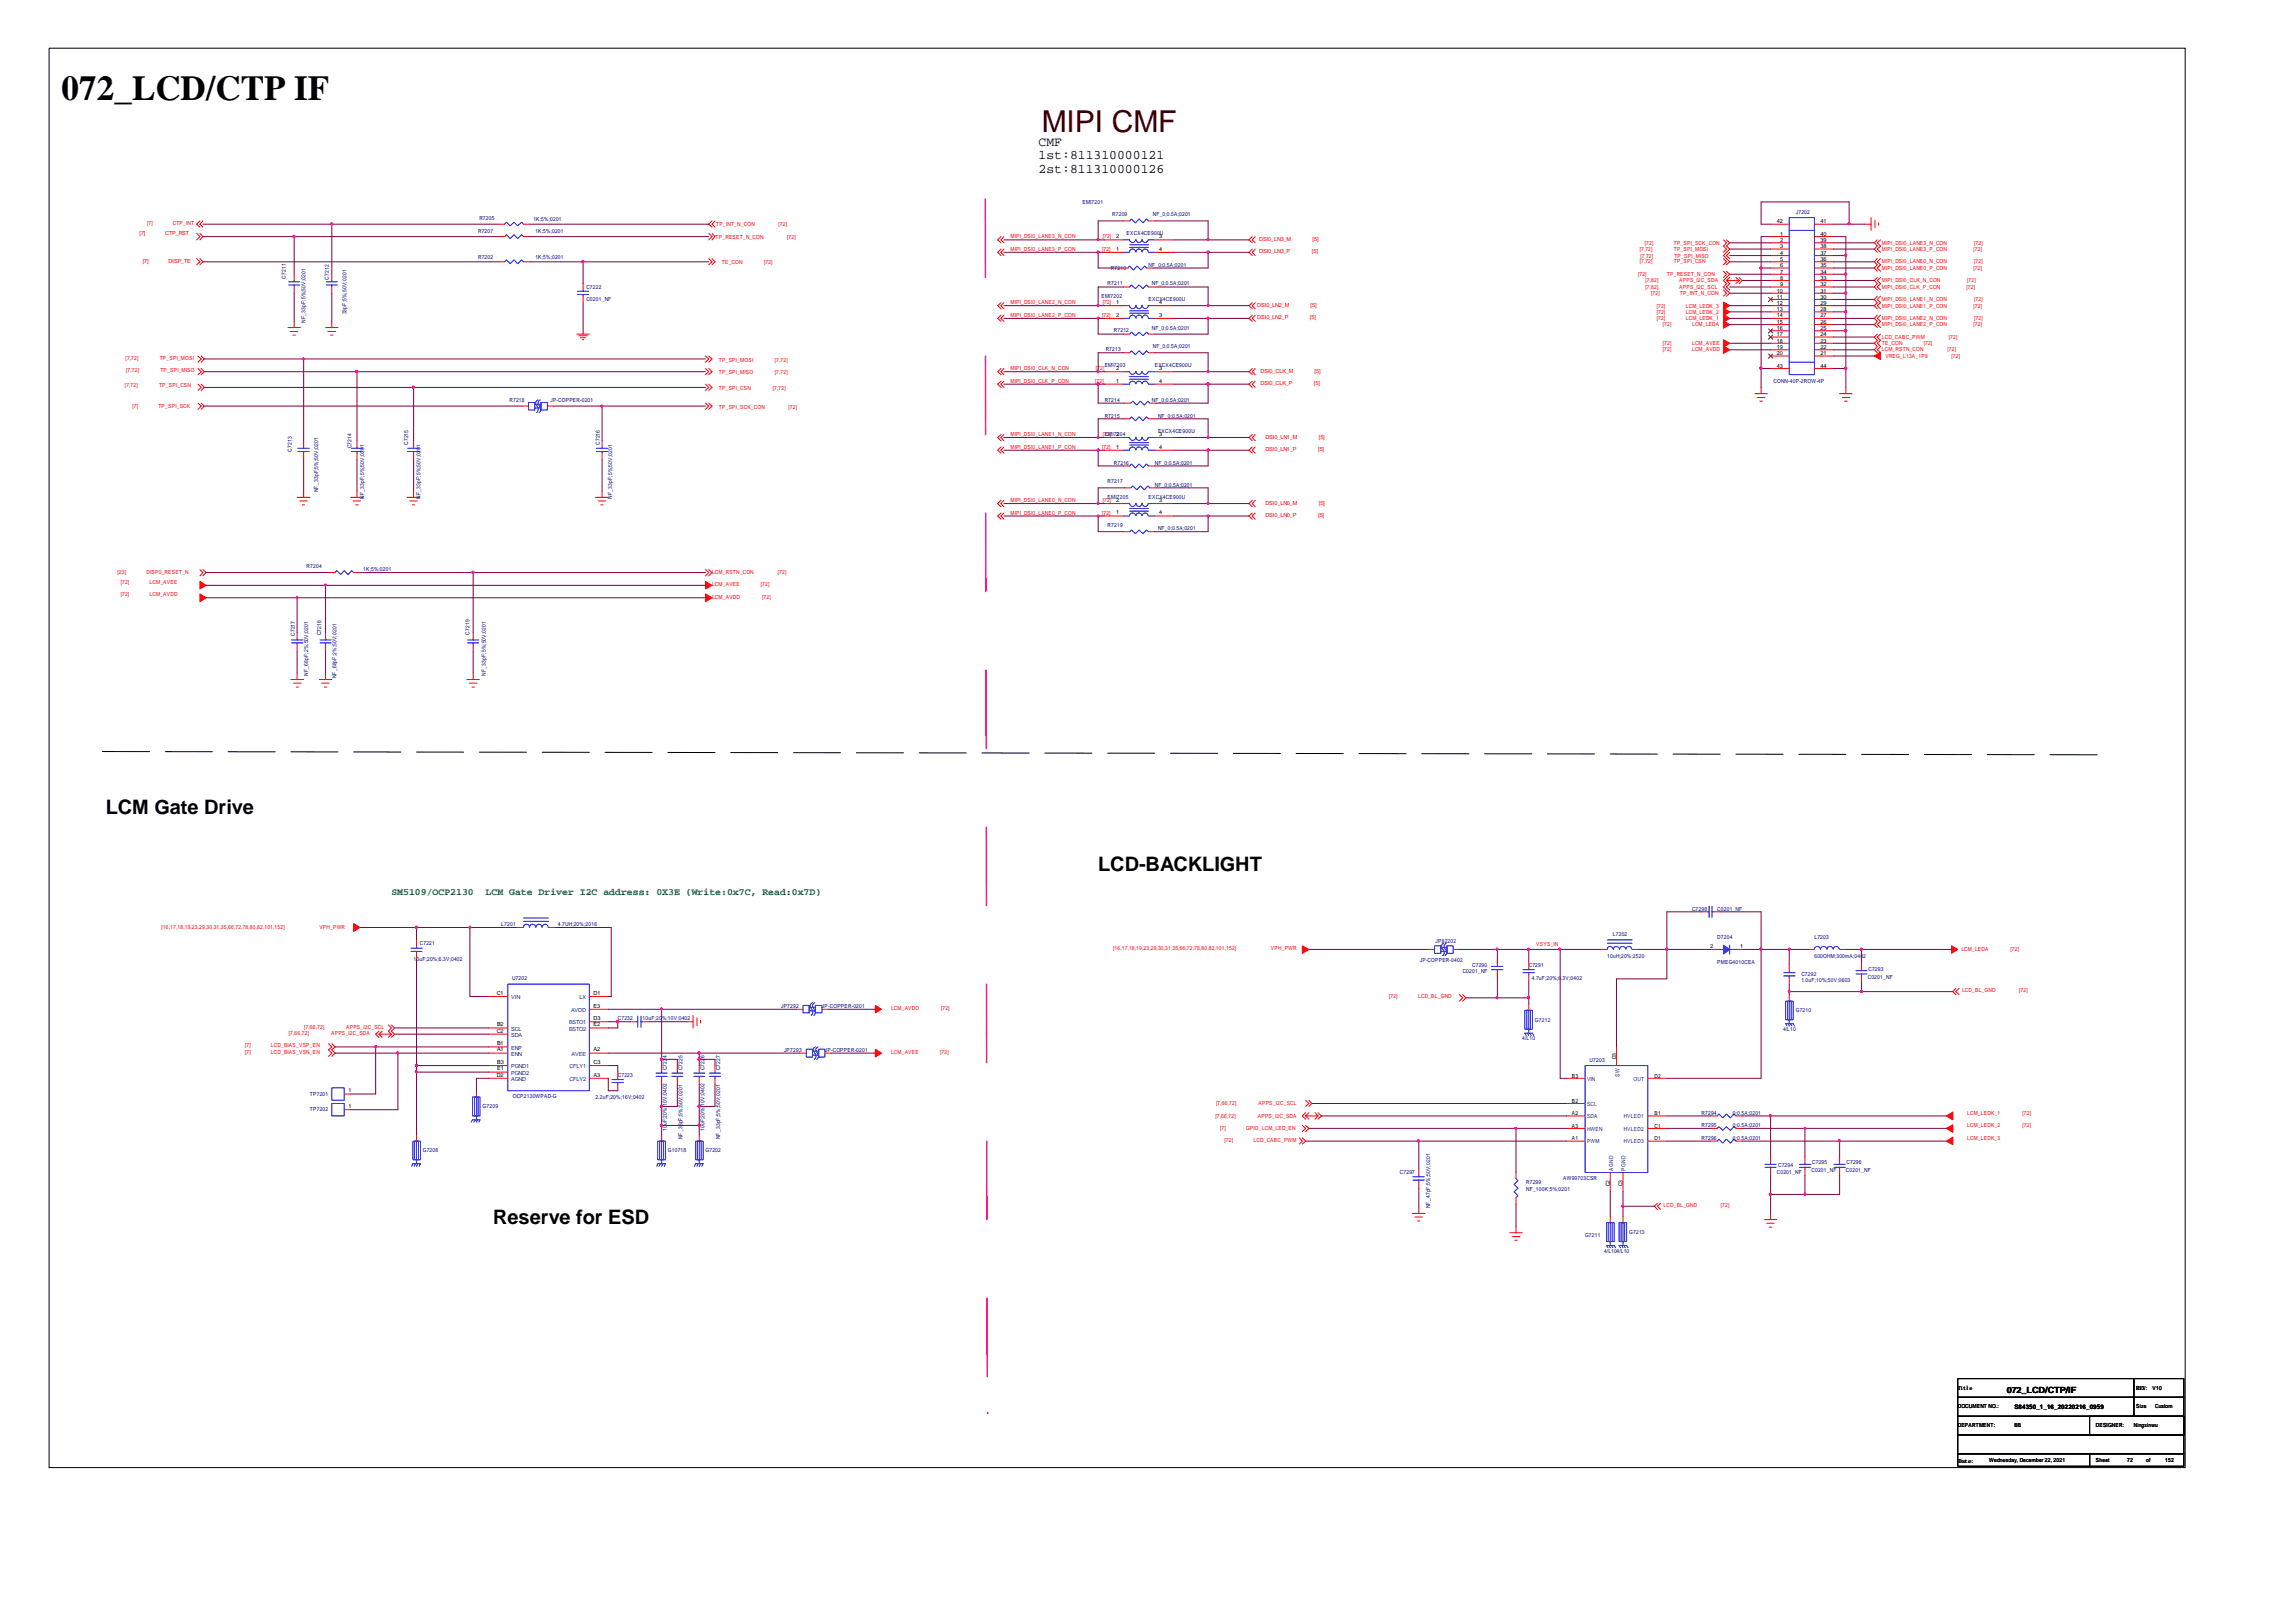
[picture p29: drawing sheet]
<svg xmlns="http://www.w3.org/2000/svg" width="297mm" height="210mm" viewBox="0 0 297 210" stroke-linecap="round" stroke-linejoin="round" font-family="sans-serif">
<defs><g id="words">
<text font-size="4.5" x="8" y="13">072_LCD/CTP IF</text>
<text font-size="3.9" fill="#400000" x="134.8" y="17.1">MIPI CMF</text>
<g font-size="2.6">
<text x="13.7" y="105.4">LCM Gate Drive</text>
<text x="142.1" y="112.7">LCD-BACKLIGHT</text>
<text x="63.8" y="158.4">Reserve for ESD</text>
</g>
<g font-size="1.7">
<text x="134.4" y="18.9">CMF</text>
<text x="134.4" y="20.6">1st:811310000121</text>
<text x="134.4" y="22.3">2st:811310000126</text>
</g>
<g font-size="1.3" fill="#008000">
<text x="50.6" y="115.8">SM5109/OCP2130</text>
<text x="62.8" y="115.8">LCM Gate Driver I2C address: 0X3E (Write:0x7C, Read:0x7D)</text>
</g>
<text font-size="1.1" x="259.6" y="180.2">072_LCD/CTP/IF</text>
<text font-size=".8" x="260.6" y="182.4">S84350_1_16_20220216_0959</text>
<g font-size=".7" fill="#f00">
<text x="19.1" y="29.1">[7]</text>
<text x="22.4" y="29.1">CTP_INT</text>
<text x="92.7" y="29.2">TP_INT_N_CON</text>
<text x="100.7" y="29.2">[72]</text>
<text x="18" y="30.4">[7]</text>
<text x="18.5" y="34">[7]</text>
<text x="21.4" y="30.4">CTP_RST</text>
<text x="21.8" y="34">DISP_TE</text>
<text x="92.6" y="30.9">TP_RESET_N_CON</text>
<text x="93.4" y="34.2">TE_CON</text>
<text x="98.8" y="34.2">[72]</text>
<text x="101.9" y="30.9">[72]</text>
<text x="130.7" y="30.8">MIPI_DSI0_LANE3_N_CON</text>
<text x="130.7" y="32.5">MIPI_DSI0_LANE3_P_CON</text>
<text x="142.6" y="32.5">[72]</text>
<text x="142.7" y="30.8">[72]</text>
<text x="162.9" y="31.2">DSI0_LN3_M</text>
<text x="162.9" y="32.8">DSI0_LN3_P</text>
<text x="169.7" y="32.8">[5]</text>
<text x="169.8" y="31.2">[5]</text>
<text x="211.9" y="35.7">[72]</text>
<text x="212.1" y="32.5">[7,72]</text>
<text x="212.1" y="34.1">[7,72]</text>
<text x="212.2" y="33.4">[7,72]</text>
<text x="212.8" y="31.7">[72]</text>
<text x="215.6" y="35.7">TP_RESET_N_CON</text>
<text x="216.5" y="31.7">TP_SPI_SCK_CON</text>
<text x="216.5" y="32.5">TP_SPI_MOSI</text>
<text x="216.5" y="34.1">TP_SPI_CSN</text>
<text x="216.6" y="33.4">TP_SPI_MISO</text>
<text x="243.5" y="31.7">MIPI_DSI0_LANE3_N_CON</text>
<text x="243.5" y="32.5">MIPI_DSI0_LANE3_P_CON</text>
<text x="243.5" y="34.1">MIPI_DSI0_LANE0_N_CON</text>
<text x="243.5" y="34.9">MIPI_DSI0_LANE0_P_CON</text>
<text x="255.3" y="32.5">[72]</text>
<text x="255.3" y="34.9">[72]</text>
<text x="255.4" y="31.7">[72]</text>
<text x="255.4" y="34.1">[72]</text>
<text x="130.7" y="39.4">MIPI_DSI0_LANE2_N_CON</text>
<text x="130.7" y="41">MIPI_DSI0_LANE2_P_CON</text>
<text x="142.6" y="41">[72]</text>
<text x="142.7" y="39.4">[72]</text>
<text x="162.6" y="39.7">DSI0_LN2_M</text>
<text x="162.6" y="41.3">DSI0_LN2_P</text>
<text x="169.5" y="41.3">[5]</text>
<text x="169.5" y="39.7">[5]</text>
<text x="212.9" y="36.5">[7,82]</text>
<text x="212.9" y="37.4">[7,82]</text>
<text x="213.6" y="38.2">[72]</text>
<text x="214.3" y="40.6">[72]</text>
<text x="214.3" y="41.4">[72]</text>
<text x="214.3" y="39.8">[72]</text>
<text x="217.3" y="36.5">APPS_I2C_SDA</text>
<text x="217.3" y="37.4">APPS_I2C_SCL</text>
<text x="217.3" y="38.2">TP_INT_N_CON</text>
<text x="218.1" y="40.6">LCM_LEDK_2</text>
<text x="218.1" y="41.4">LCM_LEDK_1</text>
<text x="218.1" y="39.8">LCM_LEDK_3</text>
<text x="243.5" y="36.5">MIPI_DSI0_CLK_N_CON</text>
<text x="243.5" y="37.4">MIPI_DSI0_CLK_P_CON</text>
<text x="243.5" y="39">MIPI_DSI0_LANE1_N_CON</text>
<text x="243.5" y="39.8">MIPI_DSI0_LANE1_P_CON</text>
<text x="243.5" y="41.4">MIPI_DSI0_LANE2_N_CON</text>
<text x="254.4" y="37.4">[72]</text>
<text x="254.5" y="36.5">[72]</text>
<text x="255.3" y="39.8">[72]</text>
<text x="255.4" y="39">[72]</text>
<text x="255.4" y="41.4">[72]</text>
<text x="16.3" y="46.6">[7,72]</text>
<text x="20.7" y="46.6">TP_SPI_MOSI</text>
<text x="93" y="46.8">TP_SPI_MOSI</text>
<text x="100.2" y="46.8">[7,72]</text>
<text x="130.7" y="47.9">MIPI_DSI0_CLK_N_CON</text>
<text x="141.8" y="47.9">[72]</text>
<text x="215.1" y="42.2">[72]</text>
<text x="215.1" y="44.7">[72]</text>
<text x="215.1" y="45.5">[72]</text>
<text x="218.9" y="42.2">LCM_LEDA</text>
<text x="218.9" y="44.7">LCM_AVEE</text>
<text x="218.9" y="45.5">LCM_AVDD</text>
<text x="243.5" y="42.2">MIPI_DSI0_LANE2_P_CON</text>
<text x="243.5" y="43.9">LCD_CABC_PWM</text>
<text x="243.5" y="44.7">TE_CON</text>
<text x="243.5" y="45.5">LCM_RSTN_CON</text>
<text x="243.9" y="46.3">VREG_L13A_1P8</text>
<text x="248.9" y="44.7">[72]</text>
<text x="252" y="45.5">[72]</text>
<text x="252.1" y="43.9">[72]</text>
<text x="252.5" y="46.3">[72]</text>
<text x="255.3" y="42.2">[72]</text>
<text x="16.2" y="50.1">[7,72]</text>
<text x="16.3" y="48.1">[7,72]</text>
<text x="17.1" y="52.8">[7]</text>
<text x="20.5" y="52.8">TP_SPI_SCK</text>
<text x="20.6" y="50.1">TP_SPI_CSN</text>
<text x="20.7" y="48.1">TP_SPI_MISO</text>
<text x="93" y="48.4">TP_SPI_MISO</text>
<text x="93" y="50.4">TP_SPI_CSN</text>
<text x="93" y="52.9">TP_SPI_SCK_CON</text>
<text x="100" y="50.4">[7,72]</text>
<text x="100.2" y="48.4">[7,72]</text>
<text x="102" y="52.9">[72]</text>
<text x="130.7" y="49.5">MIPI_DSI0_CLK_P_CON</text>
<text x="141.7" y="49.5">[72]</text>
<text x="163.1" y="48.2">DSI0_CLK_M</text>
<text x="163.1" y="49.9">DSI0_CLK_P</text>
<text x="170" y="49.9">[5]</text>
<text x="170.1" y="48.2">[5]</text>
<text x="130.7" y="56.4">MIPI_DSI0_LANE1_N_CON</text>
<text x="130.7" y="58.1">MIPI_DSI0_LANE1_P_CON</text>
<text x="142.6" y="58.1">[72]</text>
<text x="142.7" y="56.4">[72]</text>
<text x="163.7" y="56.8">DSI0_LN1_M</text>
<text x="163.7" y="58.4">DSI0_LN1_P</text>
<text x="170.5" y="58.4">[5]</text>
<text x="170.6" y="56.8">[5]</text>
<text x="130.7" y="65">MIPI_DSI0_LANE0_N_CON</text>
<text x="142.7" y="65">[72]</text>
<text x="163.7" y="65.3">DSI0_LN0_M</text>
<text x="170.6" y="65.3">[5]</text>
<text x="130.7" y="66.6">MIPI_DSI0_LANE0_P_CON</text>
<text x="142.6" y="66.6">[72]</text>
<text x="163.7" y="66.9">DSI0_LN0_P</text>
<text x="170.5" y="66.9">[5]</text>
<text x="15.2" y="74.3">[23]</text>
<text x="15.6" y="75.5">[72]</text>
<text x="15.6" y="77.2">[72]</text>
<text x="19" y="74.3">DISP0_RESET_N</text>
<text x="19.3" y="75.5">LCM_AVEE</text>
<text x="19.3" y="77.2">LCM_AVDD</text>
<text x="92.1" y="74.3">LCM_RSTN_CON</text>
<text x="92.1" y="75.9">LCM_AVEE</text>
<text x="92.1" y="77.5">LCM_AVDD</text>
<text x="98.4" y="75.9">[72]</text>
<text x="98.6" y="77.5">[72]</text>
<text x="100.6" y="74.3">[72]</text>
<text x="20.9" y="120.2">[16,17,18,19,23,29,30,31,35,66,72,78,80,82,101,152]</text>
<text x="41.3" y="120.2">VPH_PWR</text>
<text x="144" y="123">[16,17,18,19,23,29,30,31,35,66,72,78,80,82,101,152]</text>
<text x="164.4" y="123">VPH_PWR</text>
<text x="198.8" y="122.5">VSYS_IN</text>
<text x="253.7" y="123.1">LCM_LEDA</text>
<text x="260.1" y="123.1">[72]</text>
<text x="115.3" y="130.7">LCM_AVDD</text>
<text x="121.8" y="130.7">[72]</text>
<text x="179.7" y="129.2">[72]</text>
<text x="183.5" y="129.2">LCD_BL_GND</text>
<text x="253.8" y="128.4">LCD_BL_GND</text>
<text x="261.2" y="128.4">[72]</text>
<text x="31.7" y="135.5">[7]</text>
<text x="31.7" y="136.4">[7]</text>
<text x="35.1" y="135.5">LCD_BIAS_VSP_EN</text>
<text x="35.1" y="136.4">LCD_BIAS_VSN_EN</text>
<text x="37.4" y="133.9">[7,66,72]</text>
<text x="39.4" y="133.1">[7,66,72]</text>
<text x="42.8" y="133.9">APPS_I2C_SDA</text>
<text x="44.8" y="133.1">APPS_I2C_SCL</text>
<text x="115.3" y="136.4">LCM_AVEE</text>
<text x="121.6" y="136.4">[72]</text>
<text x="157.4" y="143">[7,66,72]</text>
<text x="162.8" y="143">APPS_I2C_SCL</text>
<text x="157.3" y="144.7">[7,66,72]</text>
<text x="157.9" y="146.3">[7]</text>
<text x="158.4" y="147.8">[72]</text>
<text x="161.2" y="146.3">GPIO_LCM_LED_EN</text>
<text x="162.2" y="147.8">LCD_CABC_PWM</text>
<text x="162.7" y="144.7">APPS_I2C_SDA</text>
<text x="254.5" y="144.2">LCM_LEDK_1</text>
<text x="254.5" y="145.9">LCM_LEDK_2</text>
<text x="254.5" y="147.5">LCM_LEDK_3</text>
<text x="261.7" y="144.2">[72]</text>
<text x="261.7" y="145.9">[72]</text>
<text x="215.2" y="156.2">LCD_BL_GND</text>
<text x="222.6" y="156.2">[72]</text>
</g>
<g font-size=".7" fill="#000080">
<text x="62" y="28.4">R7205</text>
<text x="69" y="28.6">1K;5%;0201</text>
<text x="140" y="26.4">EMI7201</text>
<text x="143.9" y="28">R7209</text>
<text x="149.1" y="28">NF_0;0.5A;0201</text>
<text x="232.3" y="27.7">J7202</text>
<text x="61.8" y="30.2">R7207</text>
<text x="61.8" y="33.5">R7202</text>
<text x="69.3" y="30.2">1K;5%;0201</text>
<text x="69.3" y="33.5">1K;5%;0201</text>
<text x="143.7" y="34.9">R7210</text>
<text x="145.8" y="30.5">EXCX4CE900U</text>
<text x="148.6" y="34.5">NF_0;0.5A;0201</text>
<text x="37" y="36.1" transform="rotate(-90 37 36.1)">C7211</text>
<text x="39.5" y="41.8" transform="rotate(-90 39.5 41.8)">NF_33pF;5%;50V;0201</text>
<text x="42.5" y="36.2" transform="rotate(-90 42.5 36.2)">C7212</text>
<text x="44.8" y="40.7" transform="rotate(-90 44.8 40.7)">33pF;5%;50V;0201</text>
<text x="75.9" y="37.4">C7222</text>
<text x="75.9" y="39">C0201_NF</text>
<text x="142.5" y="38.6">EMI7202</text>
<text x="143.3" y="36.9">R7211</text>
<text x="148.6" y="39">EXCX4CE900U</text>
<text x="149" y="36.9">NF_0;0.5A;0201</text>
<text x="142.9" y="47.5">EMI7203</text>
<text x="143" y="45.5">R7213</text>
<text x="144.1" y="43">R7212</text>
<text x="149" y="42.6">NF_0;0.5A;0201</text>
<text x="149.1" y="45.1">NF_0;0.5A;0201</text>
<text x="149.4" y="47.5">EXCX4CE900U</text>
<text x="65.9" y="52">R7218</text>
<text x="71.2" y="52">JP-COPPER-0201</text>
<text x="142.9" y="52">R7214</text>
<text x="149" y="52">NF_0;0.5A;0201</text>
<text x="229.4" y="49.5">CONN-40P-2ROW-4P</text>
<text x="37.8" y="58.4" transform="rotate(-90 37.8 58.4)">C7213</text>
<text x="45.5" y="58" transform="rotate(-90 45.5 58)">C7214</text>
<text x="52.8" y="57.6" transform="rotate(-90 52.8 57.6)">C7215</text>
<text x="77.6" y="57.6" transform="rotate(-90 77.6 57.6)">C7216</text>
<text x="142.9" y="56.4">EMI7204</text>
<text x="142.9" y="54">R7215</text>
<text x="149.8" y="56.1">EXCX4CE900U</text>
<text x="149.8" y="54">NF_0;0.5A;0201</text>
<text x="41.1" y="63.7" transform="rotate(-90 41.1 63.7)">NF_33pF;5%;50V;0201</text>
<text x="47.1" y="64.5" transform="rotate(-90 47.1 64.5)">NF_33pF;5%;50V;0201</text>
<text x="54.4" y="64.5" transform="rotate(-90 54.4 64.5)">NF_33pF;5%;50V;0201</text>
<text x="79.2" y="64.5" transform="rotate(-90 79.2 64.5)">NF_33pF;5%;50V;0201</text>
<text x="143.3" y="64.6">EMI7205</text>
<text x="143.3" y="62.5">R7217</text>
<text x="144.1" y="60.1">R7216</text>
<text x="148.6" y="64.6">EXCX4CE900U</text>
<text x="149.4" y="60.1">NF_0;0.5A;0201</text>
<text x="149.4" y="63">NF_0;0.5A;0201</text>
<text x="143.3" y="68.3">R7219</text>
<text x="149.8" y="68.6">NF_0;0.5A;0201</text>
<text x="39.7" y="73.5">R7204</text>
<text x="47" y="73.9">1K;5%;0201</text>
<text x="38.1" y="82.3" transform="rotate(-90 38.1 82.3)">C7217</text>
<text x="41.6" y="82.2" transform="rotate(-90 41.6 82.2)">C7218</text>
<text x="60.7" y="82.1" transform="rotate(-90 60.7 82.1)">C7219</text>
<text x="39.9" y="87.4" transform="rotate(-90 39.9 87.4)">NF_68pF;2%;50V;0201</text>
<text x="43.5" y="87.8" transform="rotate(-90 43.5 87.8)">NF_68pF;2%;50V;0201</text>
<text x="62.9" y="87.4" transform="rotate(-90 62.9 87.4)">NF_33pF;5%;50V;0201</text>
<text x="64.9" y="119.9">L7201</text>
<text x="72.2" y="119.9">4.7UH;20%;2016</text>
<text x="218.9" y="117.8">C7298</text>
<text x="222.2" y="117.8">C0201_NF</text>
<text x="53.5" y="124.3">10uF;20%;6.3V;0402</text>
<text x="54.3" y="122.3">C7221</text>
<text x="183.7" y="124.5">JP-COPPER-0402</text>
<text x="185.7" y="122">JP82202</text>
<text x="189.2" y="126">C0201_NF</text>
<text x="190.5" y="125.2">C7290</text>
<text x="197.8" y="125.2">C7291</text>
<text x="207.9" y="124">10uH;20%;2520</text>
<text x="208.7" y="121.1">L7202</text>
<text x="222.2" y="121.5">D7204</text>
<text x="222.2" y="124.8">PMEG4010CEA</text>
<text x="234.7" y="121.5">L7203</text>
<text x="234.7" y="124">600OHM;300mA;0402</text>
<text x="241.7" y="125.6">C7293</text>
<text x="66.3" y="126.8">U7202</text>
<text x="101" y="130.4">JP7292</text>
<text x="106.3" y="130.4">JP-COPPER-0201</text>
<text x="198.2" y="126.8">4.7uF;20%;6</text>
<text x="202" y="126.8">.3V;0402</text>
<text x="232.3" y="131">G7210</text>
<text x="233" y="126.3">C7292</text>
<text x="233" y="127.1">1.0uF;10%;50V;0603</text>
<text x="241.6" y="126.7">C0201_NF</text>
<text x="79.9" y="132.1">C7232</text>
<text x="83.1" y="132.1">10uF;20%;10V;0402</text>
<text x="101.4" y="136.1">JP7293</text>
<text x="106.7" y="136.1">JP-COPPER-0201</text>
<text x="196.9" y="134.6">4/L10</text>
<text x="198.6" y="132.2">G7212</text>
<text x="205.7" y="137.4">U7203</text>
<text x="230.7" y="133.4">4/L10</text>
<text x="40.1" y="141.8">TP7201</text>
<text x="40.1" y="143.8">TP7202</text>
<text x="62.4" y="143.4">G7209</text>
<text x="66.3" y="142.1">OCP2130WPAD-G</text>
<text x="77" y="142.2">2.2uF;20%;16V;0402</text>
<text x="79.9" y="139.4">C7223</text>
<text x="86.3" y="143.1" transform="rotate(-90 86.3 143.1)">10V;0402</text>
<text x="86.3" y="138.5" transform="rotate(-90 86.3 138.5)">C7224</text>
<text x="88.3" y="138.5" transform="rotate(-90 88.3 138.5)">C7225</text>
<text x="91.1" y="143.1" transform="rotate(-90 91.1 143.1)">10V;0402</text>
<text x="91.1" y="138.5" transform="rotate(-90 91.1 138.5)">C7226</text>
<text x="93.2" y="138.5" transform="rotate(-90 93.2 138.5)">C7227</text>
<text x="54.7" y="149.1">G7208</text>
<text x="86.3" y="146.4" transform="rotate(-90 86.3 146.4)">10uF;20%;</text>
<text x="86.4" y="149.1">G10718</text>
<text x="88.3" y="147.4" transform="rotate(-90 88.3 147.4)">NF_33pF;5%;50V;0201</text>
<text x="91.1" y="146.4" transform="rotate(-90 91.1 146.4)">10uF;20%;</text>
<text x="91.3" y="149.1">G7202</text>
<text x="93.2" y="147.4" transform="rotate(-90 93.2 147.4)">NF_33pF;5%;50V;0201</text>
<text x="220.1" y="147.5">R7296</text>
<text x="220.1" y="144.2">R7294</text>
<text x="220.1" y="145.9">R7295</text>
<text x="224.2" y="147.5">0;0.5A;0201</text>
<text x="224.2" y="144.2">0;0.5A;0201</text>
<text x="224.2" y="145.9">0;0.5A;0201</text>
<text x="181.1" y="151.9">C7297</text>
<text x="197.4" y="153.2">R7299</text>
<text x="197.4" y="154.1">NF_100K;5%;0201</text>
<text x="202.2" y="152.8">AW99703CSR</text>
<text x="229.9" y="151.9">C0201_NF</text>
<text x="230" y="151">C7294</text>
<text x="234.4" y="151.7">C0201_NF</text>
<text x="234.4" y="150.6">C7295</text>
<text x="238.8" y="151.7">C0201_NF</text>
<text x="238.9" y="150.6">C7296</text>
<text x="185" y="156.4" transform="rotate(-90 185 156.4)">NF_47pF;5%;50V;0201</text>
<text x="205.1" y="160.1">G7211</text>
<text x="210.8" y="159.7">G7213</text>
<text x="207.5" y="162.1">4/L104/L10</text>
</g>
<g font-size=".7">
<text x="229.9" y="28.9">42</text>
<text x="235.5" y="28.9">41</text>
<text x="144.4" y="32.4">1</text>
<text x="144.4" y="30.8">2</text>
<text x="149.9" y="32.4">4</text>
<text x="149.9" y="30.8">3</text>
<text x="230.3" y="30.5">1</text>
<text x="230.3" y="31.3">2</text>
<text x="230.3" y="32.1">3</text>
<text x="230.3" y="32.9">4</text>
<text x="230.3" y="33.8">5</text>
<text x="230.3" y="34.6">6</text>
<text x="230.3" y="35.4">7</text>
<text x="235.5" y="35.4">34</text>
<text x="235.5" y="34.6">35</text>
<text x="235.5" y="33.8">36</text>
<text x="235.5" y="32.9">37</text>
<text x="235.5" y="32.1">38</text>
<text x="235.5" y="31.3">39</text>
<text x="235.5" y="30.5">40</text>
<text x="144.4" y="39.3">1</text>
<text x="144.4" y="41">2</text>
<text x="149.9" y="39.3">4</text>
<text x="149.9" y="41">3</text>
<text x="229.9" y="37.9">10</text>
<text x="229.9" y="38.7">11</text>
<text x="229.9" y="39.5">12</text>
<text x="229.9" y="40.3">13</text>
<text x="229.9" y="41.1">14</text>
<text x="229.9" y="41.9">15</text>
<text x="230.3" y="36.2">8</text>
<text x="230.3" y="37">9</text>
<text x="235.5" y="41.9">26</text>
<text x="235.5" y="41.1">27</text>
<text x="235.5" y="40.3">28</text>
<text x="235.5" y="39.5">29</text>
<text x="235.5" y="38.7">30</text>
<text x="235.5" y="37.9">31</text>
<text x="235.5" y="37">32</text>
<text x="235.5" y="36.2">33</text>
<text x="144.4" y="47.9">2</text>
<text x="149.9" y="47.9">3</text>
<text x="229.9" y="42.7">16</text>
<text x="229.9" y="43.5">17</text>
<text x="229.9" y="44.3">18</text>
<text x="229.9" y="45.1">19</text>
<text x="229.9" y="46">20</text>
<text x="229.9" y="47.6">43</text>
<text x="235.5" y="46">21</text>
<text x="235.5" y="45.1">22</text>
<text x="235.5" y="44.3">23</text>
<text x="235.5" y="43.5">24</text>
<text x="235.5" y="42.7">25</text>
<text x="235.5" y="47.6">44</text>
<text x="144.4" y="49.5">1</text>
<text x="149.9" y="49.5">4</text>
<text x="144.4" y="58.1">1</text>
<text x="144.4" y="56.4">2</text>
<text x="149.9" y="58.1">4</text>
<text x="149.9" y="56.4">3</text>
<text x="144.4" y="65">2</text>
<text x="149.9" y="65">3</text>
<text x="144.4" y="66.6">1</text>
<text x="149.9" y="66.6">4</text>
<text x="221.2" y="122.7">2</text>
<text x="225.1" y="122.7">1</text>
<text x="64.3" y="128.7">C1</text>
<text x="76.8" y="130.4">E3</text>
<text x="76.8" y="128.7">D1</text>
<text x="64.3" y="133.6">C2</text>
<text x="64.3" y="136.1">A1</text>
<text x="64.3" y="135.3">B1</text>
<text x="64.3" y="132.8">B2</text>
<text x="64.3" y="137.7">B3</text>
<text x="76.8" y="136.1">A2</text>
<text x="76.8" y="132">D3</text>
<text x="76.8" y="132.8">E2</text>
<text x="76.8" y="137.7">C3</text>
<text x="209.1" y="137.1" transform="rotate(-90 209.1 137.1)">D3</text>
<text x="45.1" y="141.4">1</text>
<text x="45.1" y="143.4">1</text>
<text x="64.3" y="139.3">D2</text>
<text x="64.3" y="138.5">E1</text>
<text x="76.8" y="139.3">A3</text>
<text x="203.4" y="142.7">B2</text>
<text x="203.4" y="139.5">B3</text>
<text x="214" y="139.5">D2</text>
<text x="203.4" y="147.6">A1</text>
<text x="203.4" y="144.3">A2</text>
<text x="203.4" y="145.9">A3</text>
<text x="214" y="144.3">B1</text>
<text x="214" y="145.9">C1</text>
<text x="214" y="147.6">D1</text>
<text x="208.3" y="153.5" transform="rotate(-90 208.3 153.5)">C2</text>
<text x="209.9" y="153.5" transform="rotate(-90 209.9 153.5)">C3</text>
<text x="253.3" y="179.9">Title</text>
<text x="276.4" y="179.9">REV: V10</text>
<text x="253.3" y="182.3">DOCUMENT NO.:</text>
<text x="253.3" y="184.7">DEPARTMENT:</text>
<text x="260.6" y="184.7">BB</text>
<text x="271.1" y="184.7">DESIGNER:</text>
<text x="276.1" y="184.7">Ningxinwu</text>
<text x="276.4" y="182.3">Size</text>
<text x="278.8" y="182.3">Custom</text>
<text x="253.4" y="189.3">Date:</text>
<text x="257.3" y="189.2">Wednesday, December 22, 2021</text>
<text x="271.1" y="189.2">Sheet</text>
<text x="275.2" y="189.2">72</text>
<text x="277.7" y="189.2">of</text>
<text x="280.1" y="189.2">152</text>
</g>
<g font-size=".7" fill="#004080">
<text x="66.1" y="129.3">VIN</text>
<text x="73.9" y="131">AVDD</text>
<text x="75" y="129.3">LX</text>
<text x="66.1" y="136.6">ENN</text>
<text x="66.1" y="135.8">ENP</text>
<text x="66.1" y="133.4">SCL</text>
<text x="66.1" y="134.2">SDA</text>
<text x="73.6" y="132.6">BSTO1</text>
<text x="73.6" y="133.4">BSTO2</text>
<text x="74" y="136.6">AVEE</text>
<text x="66.1" y="138.2">PGND1</text>
<text x="66.1" y="139.9">AGND</text>
<text x="66.1" y="139.1">PGND2</text>
<text x="73.7" y="139.9">CFLY2</text>
<text x="73.7" y="138.2">CFLY1</text>
<text x="205.3" y="143.1">SCL</text>
<text x="205.3" y="139.8">VIN</text>
<text x="209.5" y="139.4" transform="rotate(-90 209.5 139.4)">SW</text>
<text x="211.3" y="139.8">OUT</text>
<text x="205.3" y="148">PWM</text>
<text x="205.3" y="144.7">SDA</text>
<text x="205.3" y="146.4">HWEN</text>
<text x="210.1" y="144.7">HVLED1</text>
<text x="210.1" y="146.4">HVLED2</text>
<text x="210.1" y="148">HVLED3</text>
<text x="208.7" y="151.5" transform="rotate(-90 208.7 151.5)">AGND</text>
<text x="210.3" y="151.5" transform="rotate(-90 210.3 151.5)">PGND</text>
</g>
</g></defs>
<path d="M6.3 6.2h276.4v183.7h-276.4zM253.3 178.4h22.8v2.4h-22.8zM276.1 178.4h6.4v2.4h-6.4zM253.3 180.8h22.8v2.5h-22.8zM253.3 188.1h17v1.7h-17zM253.3 185.7h29.2v2.4h-29.2zM253.3 183.3h29.2v2.4h-29.2zM270.3 188.1h12.2v1.7h-12.2zM270.3 183.3h12.2v2.4h-12.2zM276.1 180.8h6.4v2.5h-6.4z" fill="none" stroke="#000" stroke-width=".13"/>
<path d="M127.5 25.8l.2 157.1M127.7 182.9h.1" fill="none" stroke="#f0f" stroke-width=".21" stroke-dasharray="10.2 10.2"/>
<path d="M271.3 97.7l-259.7-.4" fill="none" stroke="#000" stroke-width=".13" stroke-dasharray="6.1 2"/>
<g fill="none" stroke="#f00" stroke-width=".13">
<path d="M25.4 30.2l.5 .4-.5 .4M25.4 33.5l.5 .4-.5 .4M25.9 30.2l.3 .4-.3 .4M25.9 33.5l.3 .4-.3 .4M25.9 28.6l-.5 .4 .5 .4M26.2 28.6l-.3 .4 .3 .4M38.1 35.5v.8M38.1 37.1v.8M42.9 35.5v.8M42.9 37.1v.8M64.5 29h.8M64.5 30.6h.8"/>
<path d="M64.5 33.9h.8M67.7 29h.8M67.7 30.6h.8M67.7 33.9h.8M75.4 36.7v.8M75.4 38.3v.9M91.7 30.2l.4 .4-.4 .4M91.7 33.5l.4 .4-.4 .4M92.1 30.2l.4 .4-.4 .4M92.1 33.5l.4 .4-.4 .4M92.1 28.6l-.4 .4 .4 .4M92.5 28.6l-.4 .4 .4 .4"/>
<path d="M129.5 30.6l-.4 .4 .4 .4M129.5 32.2l-.4 .5 .4 .4M129.5 39.2l-.4 .4 .4 .4M129.9 30.6l-.4 .4 .4 .4M129.9 32.2l-.4 .5 .4 .4M129.9 39.2l-.4 .4 .4 .4M142.9 39.6h2.4M142.9 32.7h2.4M142.9 31h2.4M145.1 34.7h.8M145.3 37.1h.8M145.3 28.6h.8"/>
<path d="M148.3 34.7h.8M148.6 37.1h.8M148.6 28.6h.8M149.4 39.6h2.4M149.4 32.7h2.4M149.4 31h2.4M162 30.6l-.4 .4 .4 .4M162 32.2l-.4 .5 .4 .4M162 39.2l-.4 .4 .4 .4M162.4 30.6l-.4 .4 .4 .4M162.4 32.2l-.4 .5 .4 .4M162.4 39.2l-.4 .4 .4 .4"/>
<path d="M223 31l.4 .4-.4 .4 .4 .4-.4 .5M223 33.5l.4 .4-.4 .4M223 35.1l.4 .4-.4 .4M223 37.5l.4 .4-.4 .4M223.4 36.3l.4 .4-.4 .4 .4 .4M223.4 36.3h1.6M223.4 31l.4 .4-.4 .4 .4 .4-.8 .9 .8 .8-.4 .4M223.4 35.1l.4 .4-.8 .8 .4 .4-.4 .4 .8 .8-.4 .4M223.8 32.7l-.4 .4 .4 .4M223.8 35.9l-.4 .4M224.6 35.9l.4 .4M225 36.3l-.4 .4"/>
<path d="M225 35.9l.4 .4-.4 .4M229.1 29h2.4M229.1 36.3h2.4M229.1 30.6h2.4M229.1 37.1h2.4M229.1 39.6h2.4M229.1 33.9h2.4M229.1 31.4h2.4M229.1 32.2h2.4M229.1 33.1h2.4M229.1 34.7h2.4M229.1 35.5h2.4"/>
<path d="M229.1 37.9h2.4M229.1 38.7h2.4M234.7 29h2.5M234.7 36.3h2.5M234.7 30.6h2.5M234.7 37.1h2.5M234.7 39.6h2.5M234.7 33.9h2.5M234.7 31.4h2.5M234.7 32.2h2.5M234.7 33.1h2.5M234.7 34.7h2.5"/>
<path d="M234.7 35.5h2.5M234.7 37.9h2.5M234.7 38.7h2.5M241.3 29h.8M242.1 28.2v1.6M242.6 28.5v1M242.9 31l-.4 .4 .4 .4-.4 .4 .4 .5M242.9 33.5l-.4 .4 .4 .4-.4 .4 .4 .4M242.9 35.9l-.4 .4 .4 .4-.4 .4 .4 .4M242.9 38.3l-.4 .4 .4 .5-.4 .4 .4 .4M243 28.8v.3M243.3 31l-.4 .4 .4 .4-.4 .4 .4 .5"/>
<path d="M243.3 33.5l-.4 .4 .4 .4-.4 .4 .4 .4M243.3 35.9l-.4 .4 .4 .4-.4 .4 .4 .4M243.3 38.3l-.4 .4 .4 .5-.4 .4 .4 .4M25.6 46.1l.4 .4-.4 .4M25.6 47.7l.4 .4-.4 .4M25.6 49.7l.4 .4-.4 .4M25.6 52.2l.4 .3-.4 .5M26 46.1l.4 .4-.4 .4M26 47.7l.4 .4-.4 .4M26 49.7l.4 .4-.4 .4M26 52.2l.4 .3-.4 .5M37.3 42.4h1.6"/>
<path d="M37.5 42.9h1M37.9 43.4h.3M38.1 41.6v.8M39.3 57v.8M39.3 58.6v.9M42.1 42.4h1.6M42.4 42.9h1M42.8 43.4h.3M42.9 41.6v.8M46.2 57v.8M46.2 58.6v.9M53.5 57v.8"/>
<path d="M53.5 58.6v.9M67.6 52.5h.8M70.8 52.5h.8M74.6 43.2h1.6M74.9 43.4h1.1M75.1 43.7h.7M75.4 44h.1M77.9 57v.8M77.9 58.6v.9M91.3 46.1l.4 .4-.4 .4M91.3 47.7l.4 .4-.4 .4M91.3 49.7l.4 .4-.4 .4"/>
<path d="M91.3 52.2l.4 .3-.4 .5M91.7 46.1l.4 .4-.4 .4M91.7 47.7l.4 .4-.4 .4M91.7 49.7l.4 .4-.4 .4M91.7 52.2l.4 .3-.4 .5M129.5 40.8l-.4 .4 .4 .4M129.5 47.7l-.4 .4 .4 .4M129.5 49.3l-.4 .4 .4 .4M129.5 56.2l-.4 .4 .4 .4M129.5 57.8l-.4 .5 .4 .3M129.9 40.8l-.4 .4 .4 .4M129.9 47.7l-.4 .4 .4 .4"/>
<path d="M129.9 49.3l-.4 .4 .4 .4M129.9 56.2l-.4 .4 .4 .4M129.9 57.8l-.4 .5 .4 .3M142.9 49.7h2.4M142.9 48.1h2.4M142.9 41.2h2.4M142.9 58.3h2.4M142.9 56.6h2.4M145.3 43.2h.8M145.3 45.6h.8M145.3 54.2h.8M145.5 52.2h.8"/>
<path d="M148.6 43.2h.8M148.6 45.6h.8M148.6 54.2h.8M148.8 52.2h.8M149.4 49.7h2.4M149.4 48.1h2.4M149.4 41.2h2.4M149.4 58.3h2.4M149.4 56.6h2.4M162 40.8l-.4 .4 .4 .4M162 47.7l-.4 .4 .4 .4M162 49.3l-.4 .4 .4 .4"/>
<path d="M162 56.2l-.4 .4 .4 .4M162 57.8l-.4 .5 .4 .3M162.4 40.8l-.4 .4 .4 .4M162.4 47.7l-.4 .4 .4 .4M162.4 49.3l-.4 .4 .4 .4M162.4 56.2l-.4 .4 .4 .4M162.4 57.8l-.4 .5 .4 .3M227 50.9h1.6M227.3 51.4h1M227.7 51.9h.3M227.8 50.1v.8M229.1 41.2h2.4"/>
<path d="M229.1 40.4h2.4M229.1 42h2.4M229.1 42.8h2.4M229.1 43.6h2.4M229.1 44.4h2.4M229.1 45.3h2.4M229.1 46.1h2.4M229.1 47.7h2.4M234.7 41.2h2.5M234.7 40.4h2.5M234.7 42h2.5M234.7 42.8h2.5"/>
<path d="M234.7 43.6h2.5M234.7 44.4h2.5M234.7 45.3h2.5M234.7 46.1h2.5M234.7 47.7h2.5M238 50.9h1.6M238.3 51.4h1M238.6 51.9h.4M238.8 50.1v.8M242.9 40.8l-.4 .4 .4 .4-.4 .4 .4 .4M242.9 43.2l-.4 .4 .4 .4-.4 .4 .4 .4-.4 .5 .4 .3M243.3 40.8l-.4 .4 .4 .4-.4 .4 .4 .4"/>
<path d="M243.3 43.2l-.4 .4 .4 .4-.4 .4 .4 .4-.4 .5 .4 .3M25.9 73.7l.3 .4-.3 .4M26.2 73.7l.5 .4-.5 .4M38.4 64.4h1.7M38.8 64.8h1M39.1 65.3h.3M39.3 63.6v.8M42.5 74.1h.8M45.4 64.4h1.6M45.7 64.8h1M45.8 74.1h.8M46 65.3h.4"/>
<path d="M46.2 63.6v.8M52.7 64.4h1.6M53 64.8h1M53.3 65.3h.3M53.5 63.6v.8M77 64.4h1.7M77.4 64.8h1M77.7 65.3h.3M77.9 63.6v.8M91.3 73.7l.4 .4-.4 .4M91.7 73.7l.4 .4-.4 .4M129.5 64.7l-.4 .5 .4 .4"/>
<path d="M129.5 66.4l-.4 .4 .4 .4M129.9 64.7l-.4 .5 .4 .4M129.9 66.4l-.4 .4 .4 .4M142.9 66.8h2.4M142.9 65.2h2.4M145.3 68.8h.8M145.3 60.3h.8M145.5 63.1h.8M148.6 68.8h.8M148.6 60.3h.8M148.8 63.1h.8M149.4 66.8h2.4"/>
<path d="M149.4 65.2h2.4M162 64.7l-.4 .5 .4 .4M162 66.4l-.4 .4 .4 .4M162.4 64.7l-.4 .5 .4 .4M162.4 66.4l-.4 .4 .4 .4M37.6 87.9h1.7M38 88.4h.9M38.3 88.9h.3M38.4 81.8v.8M38.4 83.5v.8M38.4 87.1v.8M41.3 87.9h1.6"/>
<path d="M41.6 88.4h1M42 88.9h.3M42.1 81.8v.8M42.1 83.5v.8M42.1 87.1v.8M60.4 87.9h1.6M60.7 88.4h1M61 88.9h.4M61.2 81.8v.8M61.2 83.5v.8M61.2 87.1v.8M220.1 118h.8"/>
<path d="M221.7 118h.8M42.5 135.1l.4 .4-.4 .4 .4 .4-.4 .4M42.9 135.1l.4 .4-.4 .4 .4 .4-.4 .4M49 133.4l-.4 .4 .4 .5M49 133.8l.4 .5M49 133.8h1.6M49.4 133.4l-.4 .4M50.2 132.6l.4 .4-.4 .4 .4 .4M50.6 132.6l.5 .4-.5 .4 .5 .4-.5 .5M50.6 133.8l-.4 .5M53.9 121.6v.9M53.9 123.3v.8"/>
<path d="M63.2 133.8h2.5M63.2 136.3h2.5M63.2 139.5h2.5M63.2 135.5h2.5M63.2 133h2.5M63.2 137.9h2.5M63.2 129h2.5M63.2 138.7h2.5M66.9 120h.8M71 120h.8M76.2 132.2h2.5M76.2 136.3h2.5"/>
<path d="M76.2 139.5h2.5M76.2 133h2.5M76.2 137.9h2.5M76.2 129h2.5M76.2 130.6h2.5M79.9 138.7v.8M81.5 132.2h.8M83.1 132.2h.9M85.6 137.9v.8M85.6 139.5v.8M87.6 137.9v.8M87.6 139.5v.8"/>
<path d="M88.9 132.2h.8M89.7 131.4v1.6M90.2 131.7v1M90.5 137.9v.8M90.5 139.5v.8M90.6 132.1v.3M92.5 137.9v.8M92.5 139.5v.8M103.1 130.6h.8M103.5 136.3h.8M106.3 130.6h.8M106.7 136.3h.8"/>
<path d="M184.7 122.9h.9M188 122.9h.8M188.8 128.7l.4 .4-.4 .5M189.2 128.7l.5 .4-.5 .5M193.7 124.1v.8M193.7 125.7v.8M197.8 124.5v.8M197.8 126.1v.8M197.8 129.9v.8M202.6 139.5h2.5M207.1 122.9h.8M209.1 135.5v2.4"/>
<path d="M211.2 122.9h.8M213.2 139.5h2.4M221.3 122.9h.9M224.6 122.9h.8M231.5 124.9v.8M231.5 126.5v.9M231.5 128.7v.9M233.9 122.9h.8M238 122.9h.8M240.8 124.6v.9M240.8 126.3v.8M253 127.9l-.4 .4 .4 .4"/>
<path d="M253.4 127.9l-.4 .4 .4 .4M44.5 141.6h.9M44.5 143.6h.9M53.9 146.9v.8M61.6 141.2v.8M79.9 140.3v.9M85.6 146.9v.8M90.5 146.9v.8M168.1 147.2l.4 .5-.4 .4M168.5 145.6l.4 .4-.4 .4M168.5 147.2l.4 .5-.4 .4M168.9 144.4l.4 .4"/>
<path d="M168.9 144.4h1.6M168.9 142.4l.4 .4-.4 .4M168.9 145.6l.4 .4-.4 .4M168.9 144l-.4 .4 .4 .4M169.3 142.4l.4 .4-.4 .4M169.3 144l-.4 .4M170.1 144l.4 .4M170.5 144.4l-.4 .4M170.5 144l.4 .4-.4 .4M182.7 157h1.7M183 157.5h1M183.4 158h.3"/>
<path d="M183.6 151.3v.8M183.6 153v.8M183.6 156.2v.8M195.3 159.5h1.6M196.1 151.7v.8M196.1 155v.8M196.1 158.7v.8M202.6 144.4h2.5M202.6 147.7h2.5M202.6 146h2.5M202.6 142.8h2.5M208.3 151.7v2.4"/>
<path d="M208.3 157.4v.8M210 151.7v2.4M210 157.4v.8M213.2 144.4h2.4M213.2 147.7h2.4M213.2 146h2.4M214.4 155.7l-.4 .4 .4 .4M214.8 155.7l-.4 .4 .4 .4M221.3 144.4h.9M221.3 147.7h.9M221.3 146h.9M224.6 144.4h.8"/>
<path d="M224.6 147.7h.8M224.6 146h.8M228.3 157.8h1.6M228.6 158.3h.9M228.9 158.8h.3M229.1 149.7v.8M229.1 151.3v.8M229.1 157v.8M233.5 149.7v.8M233.5 151.3v.8M238 149.7v.8M238 151.3v.8"/>
<path d="M195.7 160h.9M196 160.5h.3"/>
</g>
<g fill="#f00" stroke="#f00" stroke-width=".13">
<path d="M25.9 75.2l.8 .5-.8 .5z" fill-rule="evenodd"/>
<path d="M91.3 75.2l.8 .5-.8 .5z" fill-rule="evenodd"/>
<path d="M25.9 76.8l.8 .6-.8 .5z" fill-rule="evenodd"/>
<path d="M91.3 76.8l.8 .6-.8 .5z" fill-rule="evenodd"/>
<path d="M45.8 119.5l.8 .5-.8 .5z" fill-rule="evenodd"/>
<path d="M113.2 130.1l.8 .5-.8 .5z" fill-rule="evenodd"/>
<path d="M113.2 135.8l.8 .5-.8 .5z" fill-rule="evenodd"/>
<path d="M168.5 122.4l.8 .5-.8 .5z" fill-rule="evenodd"/>
<path d="M252.5 122.4l.8 .5-.8 .5z" fill-rule="evenodd"/>
<path d="M251.8 144.4l.8-.5v1z" fill-rule="evenodd"/>
<path d="M251.8 146l.8-.4v.9z" fill-rule="evenodd"/>
<path d="M251.8 147.7l.8-.5v.9z" fill-rule="evenodd"/>
<path d="M223 39.9l.8 .5-.8 .5z" fill-rule="evenodd"/>
<path d="M223 40.7l.8 .5-.8 .5z" fill-rule="evenodd"/>
<path d="M223 41.5l.8 .5-.8 .5z" fill-rule="evenodd"/>
<path d="M223 44l.8 .4-.8 .5z" fill-rule="evenodd"/>
<path d="M223 44.8l.8 .5-.8 .4z" fill-rule="evenodd"/>
<path d="M242.5 46.1l.8-.5v.9z" fill-rule="evenodd"/>
<path d="M223 39.1l.8 .5-.8 .5z" fill-rule="evenodd"/>
</g>
<g fill="none" stroke="#00f" stroke-width=".13">
<path d="M37.3 36.9h1.5M37.3 36.5h1.5M38.1 36.3v.2M38.1 36.9v.2M42.2 36.9h1.4M42.2 36.5h1.4M42.9 36.3v.2M42.9 36.9v.2M65.3 30.6l.2-.2 .5 .5 .5-.5 .5 .5 .5-.5 .2 .2M65.3 33.9l.2-.3 .5 .5 .5-.5 .5 .5 .5-.5 .2 .3M65.3 29l.2-.2 .5 .4 .5-.4 .5 .4 .5-.4 .2 .2M74.7 38.1h1.5"/>
<path d="M74.7 37.7h1.5M75.4 37.5v.2M75.4 38.1v.2M145.3 39.6h.8M145.3 31h.8M145.3 32.7h.8M145.9 34.7l.2-.3 .5 .5 .5-.5 .5 .5 .5-.5 .2 .3M146.1 37.1l.3-.2 .5 .5 .5-.5 .5 .5 .4-.5 .3 .2M146.1 39.5a.4 .4 0 0 0 .4 .4 .4 .4 0 0 0 .4-.4M146.1 31a.4 .4 0 0 0 .4 .4 .4 .4 0 0 0 .4-.4M146.1 28.6l.3-.3 .5 .5 .5-.5 .5 .5 .4-.5 .3 .3M146.1 31.7h2.5"/>
<path d="M146.1 32.6a.4 .4 0 0 1 .4-.4 .4 .4 0 0 1 .4 .4M146.1 32h2.5M147 32.6a.38 .38 0 0 1 .4-.4 .38 .38 0 0 1 .3 .4M147 39.5a.38 .38 0 0 0 .4 .4 .38 .38 0 0 0 .3-.4M147 31a.38 .38 0 0 0 .4 .4 .38 .38 0 0 0 .3-.4M147.8 32.6a.38 .38 0 0 1 .4-.4 .38 .38 0 0 1 .3 .4M147.8 39.5a.38 .38 0 0 0 .4 .4 .38 .38 0 0 0 .3-.4M147.8 31a.38 .38 0 0 0 .4 .4 .38 .38 0 0 0 .3-.4M148.6 39.6h.8M148.6 31h.8M148.6 32.7h.8M231.5 28.2h3.2v20.3h-3.2z"/>
<path d="M231.5 29.8h3.2M38.5 58.4h1.5M38.5 58h1.5M39.3 57.8v.2M39.3 58.4v.2M45.5 58.4h1.4M45.5 58h1.4M46.2 57.8v.2M46.2 58.4v.2M52.7 58.4h1.5M52.7 58h1.5M53.5 57.8v.2"/>
<path d="M53.5 58.4v.2M68.4 52.1h.8v1h-.8zM69.2 52.3h.8v.5h-.8zM69.2 52.1v.2M69.2 52.8v.3M69.6 51.7l-.3 .3v.2a.85 .85 0 0 1 .1 1.2M69.9 51.7l-.3 .3v.2a.84 .84 0 0 1 .2 1.2M70 52.1h.8v1h-.8zM70 52.1v.2M70 52.8v.3M77.1 58.4h1.5M77.1 58h1.5"/>
<path d="M77.9 57.8v.2M77.9 58.4v.2M145.3 48.1h.8M145.3 49.7h.8M145.3 41.2h.8M145.3 56.6h.8M145.3 58.3h.8M146.1 48.1a.4 .4 0 0 0 .4 .3 .4 .4 0 0 0 .4-.3M146.1 56.6a.4 .4 0 0 0 .4 .4 .4 .4 0 0 0 .4-.4M146.1 45.6l.3-.2 .5 .5 .5-.5 .5 .5 .4-.5 .3 .2M146.1 43.2l.3-.2 .5 .4 .5-.4 .5 .4 .4-.4 .3 .2M146.1 54.2l.3-.3 .5 .6 .5-.6 .5 .6 .4-.6 .3 .3"/>
<path d="M146.1 48.7h2.5M146.1 40.5h2.5M146.1 57.3h2.5M146.1 58.2a.4 .4 0 0 1 .4-.4 .4 .4 0 0 1 .4 .4M146.1 49.1h2.5M146.1 40.2h2.5M146.1 57.6h2.5M146.3 52.2l.3-.3 .5 .5 .4-.5 .5 .5 .5-.5 .3 .3M146.9 49.7a.41 .41 0 0 0-.4-.4 .41 .41 0 0 0-.4 .4M146.9 41.2a.4 .4 0 0 0-.4-.4 .4 .4 0 0 0-.4 .4M147 58.2a.38 .38 0 0 1 .4-.4 .38 .38 0 0 1 .3 .4M147 48.1a.38 .38 0 0 0 .4 .3 .38 .38 0 0 0 .3-.3"/>
<path d="M147 56.6a.38 .38 0 0 0 .4 .4 .38 .38 0 0 0 .3-.4M147.7 49.7a.38 .38 0 0 0-.3-.4 .38 .38 0 0 0-.4 .4M147.7 41.2a.38 .38 0 0 0-.3-.4 .38 .38 0 0 0-.4 .4M147.8 58.2a.38 .38 0 0 1 .4-.4 .38 .38 0 0 1 .3 .4M147.8 48.1a.38 .38 0 0 0 .4 .3 .38 .38 0 0 0 .3-.3M147.8 56.6a.38 .38 0 0 0 .4 .4 .38 .38 0 0 0 .3-.4M148.5 49.7a.38 .38 0 0 0-.3-.4 .38 .38 0 0 0-.4 .4M148.5 41.2a.38 .38 0 0 0-.3-.4 .38 .38 0 0 0-.4 .4M148.6 48.1h.8M148.6 49.7h.8M148.6 41.2h.8M148.6 56.6h.8"/>
<path d="M148.6 58.3h.8M231.5 46.9h3.2M43.3 74.1l.3-.3 .5 .6 .4-.6 .5 .6 .5-.6 .3 .3M145.3 65.2h.8M145.3 66.8h.8M146.1 68.8l.3-.2 .5 .5 .5-.5 .5 .5 .4-.5 .3 .2M146.1 65.1a.4 .4 0 0 0 .4 .4 .4 .4 0 0 0 .4-.4M146.1 60.3l.3-.3 .5 .6 .5-.6 .5 .6 .4-.6 .3 .3M146.1 65.8h2.5M146.1 66.1h2.5M146.3 63.1l.3-.2 .5 .5 .4-.5 .5 .5 .5-.5 .3 .2M146.9 66.7a.41 .41 0 0 0-.4-.3 .41 .41 0 0 0-.4 .3"/>
<path d="M147 65.1a.38 .38 0 0 0 .4 .4 .38 .38 0 0 0 .3-.4M147.7 66.7a.38 .38 0 0 0-.3-.3 .38 .38 0 0 0-.4 .3M147.8 65.1a.38 .38 0 0 0 .4 .4 .38 .38 0 0 0 .3-.4M148.5 66.7a.38 .38 0 0 0-.3-.3 .38 .38 0 0 0-.4 .3M148.6 65.2h.8M148.6 66.8h.8M37.7 83.2h1.5M37.7 82.8h1.5M38.4 82.6v.2M38.4 83.2v.3M41.4 83.2h1.4M41.4 82.8h1.4"/>
<path d="M42.1 82.6v.2M42.1 83.2v.3M60.5 83.2h1.4M60.5 82.8h1.4M61.2 82.6v.2M61.2 83.2v.3M67.7 118.8h3.3M67.7 119.2h3.3M67.7 120a.38 .38 0 0 1 .4-.4 .38 .38 0 0 1 .4 .4M68.5 120a.38 .38 0 0 1 .4-.4 .38 .38 0 0 1 .4 .4M69.3 120a.38 .38 0 0 1 .4-.4 .38 .38 0 0 1 .4 .4M70.1 120a.38 .38 0 0 1 .4-.4 .38 .38 0 0 1 .4 .4"/>
<path d="M220.9 118h.2M221.1 117.3v1.4M221.5 118h.2M221.5 117.3v1.4M53.2 122.7h1.4M53.2 123.1h1.4M53.9 122.5v.2M53.9 123.1v.2M65.7 127.4h10.5v13.8h-10.5zM79.2 139.7h1.4M79.9 139.5v.2M82.3 132.2h.2"/>
<path d="M82.5 131.5v1.4M82.9 132.2h.2M82.9 131.5v1.4M84.9 139.3h1.4M84.9 138.9h1.4M85.6 138.7v.2M85.6 139.3v.2M86.9 139.3h1.4M86.9 138.9h1.4M87.6 138.7v.2M87.6 139.3v.2M89.7 139.3h1.5"/>
<path d="M89.7 138.9h1.5M90.5 138.7v.2M90.5 139.3v.2M91.8 139.3h1.4M91.8 138.9h1.4M92.5 138.7v.2M92.5 139.3v.2M103.9 130.1h.8v1h-.8zM104.3 135.8h.8v1h-.8zM104.7 130.4h.8v.4h-.8zM104.7 130.1v.3M104.7 130.8v.3"/>
<path d="M105.1 136h.8v.5h-.8zM105.1 135.8v.2M105.1 136.5v.3M105.1 129.8l-.3 .2v.3a.85 .85 0 0 1 .1 1.1M105.4 129.8l-.3 .2v.3a.84 .84 0 0 1 .2 1.1M105.5 135.5l-.3 .2v.3a.82 .82 0 0 1 .2 1.1M105.5 130.1h.8v1h-.8zM105.5 130.1v.3M105.5 130.8v.3M105.8 135.5l-.2 .2v.3a.79 .79 0 0 1 .1 1.1M105.9 135.8h.8v1h-.8zM105.9 135.8v.2"/>
<path d="M105.9 136.5v.3M185.6 122.4h.8v1h-.8zM186.4 122.6h.8v.5h-.8zM186.4 122.4v.2M186.4 123.1v.3M186.8 122.1l-.3 .2v.3a.8 .8 0 0 1 .1 1.1M187.1 122.1l-.3 .2v.3a.77 .77 0 0 1 .1 1.1M187.2 122.4h.8v1h-.8zM187.2 122.4v.2M187.2 123.1v.3M193 125.5h1.4M193 125.1h1.4"/>
<path d="M193.7 124.9v.2M193.7 125.5v.2M197 125.9h1.5M197 125.5h1.5M197.3 130.7h.9v2.5h-.9zM197.4 134l-.1-.3h.9l.2 .3M197.5 130.7h.5v2.5h-.5zM197.6 133.7l.2 .3M197.8 125.3v.2M197.8 125.9v.2M197.8 130.7v2.9M197.9 133.7l.2 .3"/>
<path d="M205.1 137.9h8.1v13.8h-8.1zM207.9 121.6h3.3M207.9 122.1h3.3M207.9 122.8a.38 .38 0 0 1 .4-.3 .38 .38 0 0 1 .4 .3M208.7 122.8a.38 .38 0 0 1 .4-.3 .38 .38 0 0 1 .4 .3M209.6 122.8a.38 .38 0 0 1 .3-.3 .38 .38 0 0 1 .4 .3M210.4 122.8a.38 .38 0 0 1 .3-.3 .38 .38 0 0 1 .4 .3M222.2 122.9h.8M223.8 122.3v1.2M223.8 122.9h.8M230.8 126.3h1.4M230.8 125.9h1.4"/>
<path d="M231 129.6h1v2.4h-1zM231.2 132.8l-.2-.3h1l.2 .3M231.3 129.6h.4v2.4h-.4zM231.4 132.5l.1 .3M231.5 125.7v.2M231.5 126.3v.2M231.5 129.6v2.8M231.6 132.5l.2 .3M234.7 122.8a.38 .38 0 0 1 .4-.3 .38 .38 0 0 1 .4 .3M235.5 122.8a.41 .41 0 0 1 .4-.3 .41 .41 0 0 1 .4 .3M236.4 122.8a.38 .38 0 0 1 .4-.3 .38 .38 0 0 1 .4 .3M237.2 122.8a.38 .38 0 0 1 .4-.3 .38 .38 0 0 1 .4 .3"/>
<path d="M240.1 126h1.5M240.1 125.6h1.5M240.8 125.5v.1M240.8 126v.3M42.9 140.8h1.6v1.6h-1.6zM42.9 142.8h1.6v1.6h-1.6zM53.3 150.9l.1-.3h1l-.2 .3M53.4 147.7h1v2.4h-1zM53.6 147.7h.5v2.4h-.5zM53.7 150.6l-.1 .3M53.9 147.7v2.8M54.1 150.6l-.2 .3"/>
<path d="M61 145.2l.1-.3h1l-.2 .3M61.1 142h1v2.4h-1zM61.4 142h.4v2.4h-.4zM61.5 144.9l-.2 .3M61.6 142v2.8M61.8 144.9l-.2 .3M79.2 140.1h1.4M79.9 140.1v.2M85 150.9l.1-.3h1l-.2 .3M85.1 147.7h1v2.4h-1zM85.3 147.7h.6v2.4h-.6zM85.4 150.6l-.1 .3"/>
<path d="M85.6 147.7v2.8M85.8 150.6l-.2 .3M89.8 150.9l.2-.3h1l-.2 .3M90 147.7h1v2.4h-1zM90.2 147.7h.5v2.4h-.5zM90.3 150.6l-.1 .3M90.5 147.7v2.8M90.6 150.6l-.1 .3M182.8 152.7h1.5M182.8 152.3h1.5M183.6 152.1v.2M183.6 152.7v.3"/>
<path d="M196.1 152.5l.3 .3-.5 .5 .5 .5-.5 .4 .5 .5-.3 .3M207.9 158.2h.9v2.5h-.9zM208.1 158.2h.5v2.5h-.5zM208.3 158.2v2.9M209.5 158.2h.9v2.5h-.9zM209.7 158.2h.5v2.5h-.5zM210 158.2v2.9M222.2 147.7l.2-.3 .5 .5 .5-.5 .5 .5 .4-.5 .3 .3M222.2 144.4l.2-.2 .5 .5 .5-.5 .5 .5 .4-.5 .3 .2M222.2 146l.2-.2 .5 .5 .5-.5 .5 .5 .4-.5 .3 .2M228.3 151.1h1.5M228.3 150.7h1.5"/>
<path d="M229.1 150.5v.2M229.1 151.1v.2M232.8 151.1h1.5M232.8 150.7h1.5M233.5 150.5v.2M233.5 151.1v.2M237.3 151.1h1.4M237.3 150.7h1.4M238 150.5v.2M238 151.1v.2M208 161.5l-.1-.3h.9l.2 .3M208.2 161.2l.1 .3"/>
<path d="M208.5 161.2l.2 .3M209.6 161.5l-.1-.3h.9l.2 .3M209.8 161.2l.2 .3M210.1 161.2l.2 .3"/>
</g>
<path d="M223 122.3l.8 .6-.8 .6z" fill-rule="evenodd" fill="#00f" stroke="#00f" stroke-width=".13"/>
<path d="M228.8 38.5l.6 .5M229.3 38.5l-.5 .5M228.8 42.6l.6 .5M228.8 43.4l.6 .5M228.8 45.8l.6 .6M229.3 42.6l-.5 .5M229.3 43.4l-.5 .5M229.3 45.8l-.5 .6" fill="none" stroke="#804000" stroke-width=".13"/>
<g fill="none" stroke="#800040" stroke-width=".13">
<path d="M26.2 33.9h38.3M26.2 30.6h38.3M26.2 29h38.3M38.1 30.6v4.9M38.1 37.9v3.7M42.9 29v6.5M42.9 37.9v3.7M68.5 33.9h23.2M68.5 29h23.2M68.5 30.6h23.2M75.4 33.9v2.8M75.4 39.2v4"/>
<path d="M129.9 31h13M129.9 32.7h13M129.9 39.6h13M142.1 32.7v2h3M145.3 28.6h-3.2v2.4M145.3 37.1h-3.2v2.5M149.4 28.6h6.9v2.4M149.4 37.1h6.9v2.5M151.8 31h9.8M151.8 32.7h9.8M151.8 39.6h9.8M156.3 32.7v2h-7.2"/>
<path d="M223.8 33.9h5.3M223.8 37.1h5.3M223.8 39.6h5.3M223.8 31.4h5.3M223.8 32.2h5.3M223.8 33.1h5.3M223.8 35.5h5.3M223.8 37.9h5.3M225.4 36.3h3.7M227.8 34.7h1.3M229.1 30.6h-1.3v19.5M229.1 29h-1.3v-2.9h11.4v2.9"/>
<path d="M237.2 30.6h1.6v19.5M237.2 33.1h1.6M237.2 35.5h1.6M237.2 37.9h1.6M237.2 33.9h5.3M237.2 34.7h5.3M237.2 37.1h5.3M237.2 39.6h5.3M237.2 31.4h5.3M237.2 32.2h5.3M237.2 36.3h5.3M237.2 38.7h5.3"/>
<path d="M237.2 29h4.1M26.4 50.1h64.9M26.4 48.1h64.9M26.4 46.5h64.9M26.4 52.5h41.2M39.3 46.5v10.5M39.3 59.5v4.1M46.2 48.1v8.9M46.2 59.5v4.1M53.5 50.1v6.9M53.5 59.5v4.1M71.6 52.5h19.7"/>
<path d="M77.9 52.5v4.5M77.9 59.5v4.1M129.9 48.1h13M129.9 41.2h13M129.9 49.7h13M129.9 56.6h13M129.9 58.3h13M142.1 41.2v2h3.2M142.1 49.7v2.5h3.4M142.1 58.3v2h3.2M145.3 45.6h-3.2v2.5M145.3 54.2h-3.2v2.4"/>
<path d="M149.4 45.6h6.9v2.5M149.4 54.2h6.9v2.4M151.8 48.1h9.8M151.8 41.2h9.8M151.8 49.7h9.8M151.8 56.6h9.8M151.8 58.3h9.8M156.3 41.2v2h-6.9M156.3 49.7v2.5h-6.7M156.3 58.3v2h-6.9M223.8 41.2h5.3M223.8 40.4h5.3"/>
<path d="M223.8 42h5.3M223.8 44.4h5.3M223.8 45.3h5.3M227.8 47.7h1.3M237.2 40.4h1.6M237.2 42.8h1.6M237.2 47.7h1.6M237.2 41.2h5.3M237.2 42h5.3M237.2 43.6h5.3M237.2 44.4h5.3M237.2 45.3h5.3"/>
<path d="M237.2 46.1h5.3M26.7 77.4h64.6M26.7 74.1h15.8M26.7 75.7h64.6M38.4 77.4v4.4M42.1 75.7v6.1M46.6 74.1h44.7M61.2 74.1v7.7M129.9 65.2h13M129.9 66.8h13M142.1 66.8v2h3.2M145.5 63.1h-3.4v2.1"/>
<path d="M149.6 63.1h6.7v2.1M151.8 65.2h9.8M151.8 66.8h9.8M156.3 66.8v2h-6.9M38.4 84.3v2.8M42.1 84.3v2.8M61.2 84.3v2.8M220.1 118h-4.5v8.7h-6.5v8.8M222.5 118h5.3v21.5h-12.2M43.3 135.5h19.9M43.3 136.3h19.9M46.6 120h20.3"/>
<path d="M48.6 135.5v6.1h-3.2M51.1 133h12.1M51.1 133.8h12.1M51.5 136.3v7.3h-6.1M53.9 120v1.6M53.9 124.1v22.8M53.9 137.9h9.3M53.9 138.7h9.3M60.8 120v9h2.4M63.2 139.5h-1.6v1.7M71.8 120h7.3v9h-.4M78.7 130.6h6.9v6.5"/>
<path d="M78.7 136.3h11.8v.8M78.7 132.2h2.8M78.7 137.9h1.2v.8M78.7 139.5v1.7h1.2M79.9 132.2v.8h-1.2M84 132.2h4.9M85.6 137.1h2v.8M85.6 130.6h17.5M85.6 137.1v.8M90.5 136.3h13M92.5 137.9v-.8h-2v.8M107.1 130.6h6.1"/>
<path d="M107.5 136.3h5.7M169.3 122.9h15.4M188.8 122.9h18.3M189.7 129.1h8.1M193.7 122.9v1.2M193.7 126.5v2.6M197.8 122.9v1.6M197.8 126.9v3M201.8 122.9v16.6h.8M212 122.9h9.3M225.4 122.9h8.5M231.5 122.9v2"/>
<path d="M231.5 127.4v1.3M231.5 128.3h21.1M238.8 122.9h13.7M240.8 122.9v1.7M240.8 127.1v1.2M85.6 140.3v2.9M87.6 140.3v2.9h-2v2.4M90.5 145.6h-4.9v1.3M90.5 140.3v6.6M92.5 140.3v2.9h-2M168.9 147.7h33.7M169.3 146h33.3"/>
<path d="M169.7 142.8h32.9M170.9 144.4h31.7M183.6 147.7v3.6M183.6 153.8v2.4M196.1 146v5.7M196.1 155.8v2.9M208.3 154.1v3.3M210 156.1h4M210 154.1v3.3M215.6 144.4h5.7M215.6 146h5.7M215.6 147.7h5.7"/>
<path d="M225.4 144.4h26.4M225.4 146h8.1M225.4 147.7h12.6M229.1 144.4v5.3M229.1 152.1v4.9M233.5 152.1v2.5M238 152.1v2.5h-8.9M251.8 146h-18.3v3.7M251.8 147.7h-13.8v2"/>
</g>
<g fill="#f0f" stroke="#f0f" stroke-width=".13">
<path d="M42.8 28.9h.2l.1 .1-.2 .1-.1-.1z" fill-rule="evenodd"/>
<path d="M37.9 30.5h.2v.2h-.2z" fill-rule="evenodd"/>
<path d="M75.3 33.7h.2v.3h-.2z" fill-rule="evenodd"/>
<path d="M142 30.9h.2v.2h-.2z" fill-rule="evenodd"/>
<path d="M156.2 30.9h.2v.2h-.2z" fill-rule="evenodd"/>
<path d="M142 32.5h.2v.1l-.1 .2-.1-.1z" fill-rule="evenodd"/>
<path d="M156.2 32.5h.2v.1l-.1 .2-.1-.1z" fill-rule="evenodd"/>
<path d="M39.1 46.4h.2v.1h-.2z" fill-rule="evenodd"/>
<path d="M142 39.4h.2v.1l-.1 .2-.1-.1z" fill-rule="evenodd"/>
<path d="M156.2 39.4h.2v.1l-.1 .2-.1-.1z" fill-rule="evenodd"/>
<path d="M46 48h.3v.2h-.3z" fill-rule="evenodd"/>
<path d="M142 41.1h.2v.1h-.2z" fill-rule="evenodd"/>
<path d="M156.2 41.1h.2v.1h-.2z" fill-rule="evenodd"/>
<path d="M53.4 50h.1l.1 .1-.1 .2-.1-.1z" fill-rule="evenodd"/>
<path d="M77.8 52.5h.1v.1h-.1z" fill-rule="evenodd"/>
<path d="M142 48h.2v.1l-.1 .1h-.1z" fill-rule="evenodd"/>
<path d="M156.2 48h.2v.1l-.1 .1h-.1z" fill-rule="evenodd"/>
<path d="M142 49.6h.2v.1l-.1 .1h-.1z" fill-rule="evenodd"/>
<path d="M156.2 49.6h.2v.1l-.1 .1h-.1z" fill-rule="evenodd"/>
<path d="M142 56.5h.2v.2h-.2z" fill-rule="evenodd"/>
<path d="M156.2 56.5h.2v.2h-.2z" fill-rule="evenodd"/>
<path d="M142 58.1h.2v.1l-.1 .2-.1-.1z" fill-rule="evenodd"/>
<path d="M156.2 58.1h.2v.1l-.1 .2-.1-.1z" fill-rule="evenodd"/>
<path d="M142 65h.2v.1l-.1 .2-.1-.1z" fill-rule="evenodd"/>
<path d="M156.2 65h.2v.1l-.1 .2-.1-.1z" fill-rule="evenodd"/>
<path d="M61.1 74h.2v.2h-.2z" fill-rule="evenodd"/>
<path d="M142 66.7h.2v.2h-.2z" fill-rule="evenodd"/>
<path d="M156.2 66.7h.2v.2h-.2z" fill-rule="evenodd"/>
<path d="M42 75.6h.2v.1l-.1 .1h-.1z" fill-rule="evenodd"/>
<path d="M38.3 77.2h.2l.1 .1-.2 .2-.1-.1z" fill-rule="evenodd"/>
<path d="M53.8 119.9h.2v.2h-.2z" fill-rule="evenodd"/>
<path d="M60.7 119.9h.2v.1l-.1 .2-.1-.1z" fill-rule="evenodd"/>
<path d="M85.5 130.5h.2v.1l-.1 .1-.1-.1z" fill-rule="evenodd"/>
<path d="M85.5 137h.2v.2h-.2z" fill-rule="evenodd"/>
<path d="M79.8 132.1h.2v.1l-.1 .1h-.1z" fill-rule="evenodd"/>
<path d="M48.5 135.3h.2v.1l-.1 .2h-.1z" fill-rule="evenodd"/>
<path d="M51.3 136.1h.2l.1 .1-.2 .2h-.1z" fill-rule="evenodd"/>
<path d="M90.3 137h.2v.2h-.2z" fill-rule="evenodd"/>
<path d="M90.3 136.1h.2v.3h-.2z" fill-rule="evenodd"/>
<path d="M53.8 137.8h.2v.1l-.2 .1z" fill-rule="evenodd"/>
<path d="M53.8 138.6h.2v.1l-.2 .1z" fill-rule="evenodd"/>
<path d="M85.5 143h.2v.3h-.2z" fill-rule="evenodd"/>
<path d="M85.5 145.5h.2v.2h-.2z" fill-rule="evenodd"/>
<path d="M90.3 143h.2v.3h-.2z" fill-rule="evenodd"/>
<path d="M90.3 145.5h.2v.2h-.2z" fill-rule="evenodd"/>
<path d="M227.7 122.7h.2v.2h-.2z" fill-rule="evenodd"/>
<path d="M197.6 122.7h.2l.1 .1-.2 .2-.1-.1z" fill-rule="evenodd"/>
<path d="M193.6 122.7h.2v.1l-.1 .2-.1-.1z" fill-rule="evenodd"/>
<path d="M201.7 122.7h.2v.1l-.1 .2-.1-.1z" fill-rule="evenodd"/>
<path d="M215.5 122.7h.2v.2h-.2z" fill-rule="evenodd"/>
<path d="M231.4 122.7h.2v.1l-.1 .2-.1-.1z" fill-rule="evenodd"/>
<path d="M240.7 122.7h.2v.2h-.2z" fill-rule="evenodd"/>
<path d="M231.4 128.2h.2v.1l-.1 .2-.1-.1z" fill-rule="evenodd"/>
<path d="M240.7 128.2h.2v.2h-.2z" fill-rule="evenodd"/>
<path d="M197.6 129h.2l.1 .1-.2 .2-.1-.1z" fill-rule="evenodd"/>
<path d="M193.6 129h.2v.1l-.1 .2-.1-.1z" fill-rule="evenodd"/>
<path d="M196 145.9h.2l.1 .1-.2 .1h-.1z" fill-rule="evenodd"/>
<path d="M233.4 154.4h.2v.1l-.1 .2-.1-.1z" fill-rule="evenodd"/>
<path d="M228.9 154.4h.2v.2h-.2z" fill-rule="evenodd"/>
<path d="M209.8 156h.2v.2h-.2z" fill-rule="evenodd"/>
<path d="M239.1 28.9h.2l.1 .1-.2 .1-.1-.1z" fill-rule="evenodd"/>
<path d="M238.7 35.4h.2v.2h-.2z" fill-rule="evenodd"/>
<path d="M238.7 32.9h.2v.1l-.1 .2-.1-.1z" fill-rule="evenodd"/>
<path d="M227.7 47.5h.2v.3h-.2z" fill-rule="evenodd"/>
<path d="M227.7 34.5h.2v.3h-.2z" fill-rule="evenodd"/>
<path d="M238.7 37.8h.2v.2h-.2z" fill-rule="evenodd"/>
<path d="M238.7 42.7h.2v.2h-.2z" fill-rule="evenodd"/>
<path d="M238.7 40.3h.2v.1l-.1 .1-.1-.1z" fill-rule="evenodd"/>
<path d="M238.7 47.5h.2v.3h-.2z" fill-rule="evenodd"/>
<path d="M228.9 144.3h.2v.2h-.2z" fill-rule="evenodd"/>
<path d="M233.4 145.9h.2v.2h-.2z" fill-rule="evenodd"/>
<path d="M237.9 147.5h.2v.2h-.2z" fill-rule="evenodd"/>
<path d="M183.4 147.5h.2v.1l-.1 .2-.1-.1z" fill-rule="evenodd"/>
<path d="M42.8 28.9h.2l.1 .1-.2 .1-.1-.1z" fill-rule="evenodd"/>
<path d="M37.9 30.5h.2v.2h-.2z" fill-rule="evenodd"/>
<path d="M75.3 33.7h.2v.3h-.2z" fill-rule="evenodd"/>
<path d="M142 30.9h.2v.2h-.2z" fill-rule="evenodd"/>
<path d="M156.2 30.9h.2v.2h-.2z" fill-rule="evenodd"/>
<path d="M142 32.5h.2v.1l-.1 .2-.1-.1z" fill-rule="evenodd"/>
<path d="M156.2 32.5h.2v.1l-.1 .2-.1-.1z" fill-rule="evenodd"/>
<path d="M39.1 46.4h.2v.1h-.2z" fill-rule="evenodd"/>
<path d="M142 39.4h.2v.1l-.1 .2-.1-.1z" fill-rule="evenodd"/>
<path d="M156.2 39.4h.2v.1l-.1 .2-.1-.1z" fill-rule="evenodd"/>
<path d="M46 48h.3v.2h-.3z" fill-rule="evenodd"/>
<path d="M142 41.1h.2v.1h-.2z" fill-rule="evenodd"/>
<path d="M156.2 41.1h.2v.1h-.2z" fill-rule="evenodd"/>
<path d="M53.4 50h.1l.1 .1-.1 .2-.1-.1z" fill-rule="evenodd"/>
<path d="M77.8 52.5h.1v.1h-.1z" fill-rule="evenodd"/>
<path d="M142 48h.2v.1l-.1 .1h-.1z" fill-rule="evenodd"/>
<path d="M156.2 48h.2v.1l-.1 .1h-.1z" fill-rule="evenodd"/>
<path d="M142 49.6h.2v.1l-.1 .1h-.1z" fill-rule="evenodd"/>
<path d="M156.2 49.6h.2v.1l-.1 .1h-.1z" fill-rule="evenodd"/>
<path d="M142 56.5h.2v.2h-.2z" fill-rule="evenodd"/>
<path d="M156.2 56.5h.2v.2h-.2z" fill-rule="evenodd"/>
<path d="M142 58.1h.2v.1l-.1 .2-.1-.1z" fill-rule="evenodd"/>
<path d="M156.2 58.1h.2v.1l-.1 .2-.1-.1z" fill-rule="evenodd"/>
<path d="M142 65h.2v.1l-.1 .2-.1-.1z" fill-rule="evenodd"/>
<path d="M156.2 65h.2v.1l-.1 .2-.1-.1z" fill-rule="evenodd"/>
<path d="M61.1 74h.2v.2h-.2z" fill-rule="evenodd"/>
<path d="M142 66.7h.2v.2h-.2z" fill-rule="evenodd"/>
<path d="M156.2 66.7h.2v.2h-.2z" fill-rule="evenodd"/>
<path d="M42 75.6h.2v.1l-.1 .1h-.1z" fill-rule="evenodd"/>
<path d="M38.3 77.2h.2l.1 .1-.2 .2-.1-.1z" fill-rule="evenodd"/>
<path d="M53.8 119.9h.2v.2h-.2z" fill-rule="evenodd"/>
<path d="M60.7 119.9h.2v.1l-.1 .2-.1-.1z" fill-rule="evenodd"/>
<path d="M85.5 130.5h.2v.1l-.1 .1-.1-.1z" fill-rule="evenodd"/>
<path d="M85.5 137h.2v.2h-.2z" fill-rule="evenodd"/>
<path d="M79.8 132.1h.2v.1l-.1 .1h-.1z" fill-rule="evenodd"/>
<path d="M48.5 135.3h.2v.1l-.1 .2h-.1z" fill-rule="evenodd"/>
<path d="M51.3 136.1h.2l.1 .1-.2 .2h-.1z" fill-rule="evenodd"/>
<path d="M90.3 137h.2v.2h-.2z" fill-rule="evenodd"/>
<path d="M90.3 136.1h.2v.3h-.2z" fill-rule="evenodd"/>
<path d="M53.8 137.8h.2v.1l-.2 .1z" fill-rule="evenodd"/>
<path d="M53.8 138.6h.2v.1l-.2 .1z" fill-rule="evenodd"/>
<path d="M85.5 143h.2v.3h-.2z" fill-rule="evenodd"/>
<path d="M85.5 145.5h.2v.2h-.2z" fill-rule="evenodd"/>
<path d="M90.3 143h.2v.3h-.2z" fill-rule="evenodd"/>
<path d="M90.3 145.5h.2v.2h-.2z" fill-rule="evenodd"/>
<path d="M227.7 122.7h.2v.2h-.2z" fill-rule="evenodd"/>
<path d="M197.6 122.7h.2l.1 .1-.2 .2-.1-.1z" fill-rule="evenodd"/>
<path d="M193.6 122.7h.2v.1l-.1 .2-.1-.1z" fill-rule="evenodd"/>
<path d="M201.7 122.7h.2v.1l-.1 .2-.1-.1z" fill-rule="evenodd"/>
<path d="M215.5 122.7h.2v.2h-.2z" fill-rule="evenodd"/>
<path d="M231.4 122.7h.2v.1l-.1 .2-.1-.1z" fill-rule="evenodd"/>
<path d="M240.7 122.7h.2v.2h-.2z" fill-rule="evenodd"/>
<path d="M231.4 128.2h.2v.1l-.1 .2-.1-.1z" fill-rule="evenodd"/>
<path d="M240.7 128.2h.2v.2h-.2z" fill-rule="evenodd"/>
<path d="M197.6 129h.2l.1 .1-.2 .2-.1-.1z" fill-rule="evenodd"/>
<path d="M193.6 129h.2v.1l-.1 .2-.1-.1z" fill-rule="evenodd"/>
<path d="M196 145.9h.2l.1 .1-.2 .1h-.1z" fill-rule="evenodd"/>
<path d="M233.4 154.4h.2v.1l-.1 .2-.1-.1z" fill-rule="evenodd"/>
<path d="M228.9 154.4h.2v.2h-.2z" fill-rule="evenodd"/>
<path d="M209.8 156h.2v.2h-.2z" fill-rule="evenodd"/>
<path d="M239.1 28.9h.2l.1 .1-.2 .1-.1-.1z" fill-rule="evenodd"/>
<path d="M238.7 35.4h.2v.2h-.2z" fill-rule="evenodd"/>
<path d="M238.7 32.9h.2v.1l-.1 .2-.1-.1z" fill-rule="evenodd"/>
<path d="M227.7 47.5h.2v.3h-.2z" fill-rule="evenodd"/>
<path d="M227.7 34.5h.2v.3h-.2z" fill-rule="evenodd"/>
<path d="M238.7 37.8h.2v.2h-.2z" fill-rule="evenodd"/>
<path d="M238.7 42.7h.2v.2h-.2z" fill-rule="evenodd"/>
<path d="M238.7 40.3h.2v.1l-.1 .1-.1-.1z" fill-rule="evenodd"/>
<path d="M238.7 47.5h.2v.3h-.2z" fill-rule="evenodd"/>
<path d="M228.9 144.3h.2v.2h-.2z" fill-rule="evenodd"/>
<path d="M233.4 145.9h.2v.2h-.2z" fill-rule="evenodd"/>
<path d="M237.9 147.5h.2v.2h-.2z" fill-rule="evenodd"/>
<path d="M183.4 147.5h.2v.1l-.1 .2-.1-.1z" fill-rule="evenodd"/>
</g>
<use href="#words"/>
</svg>
